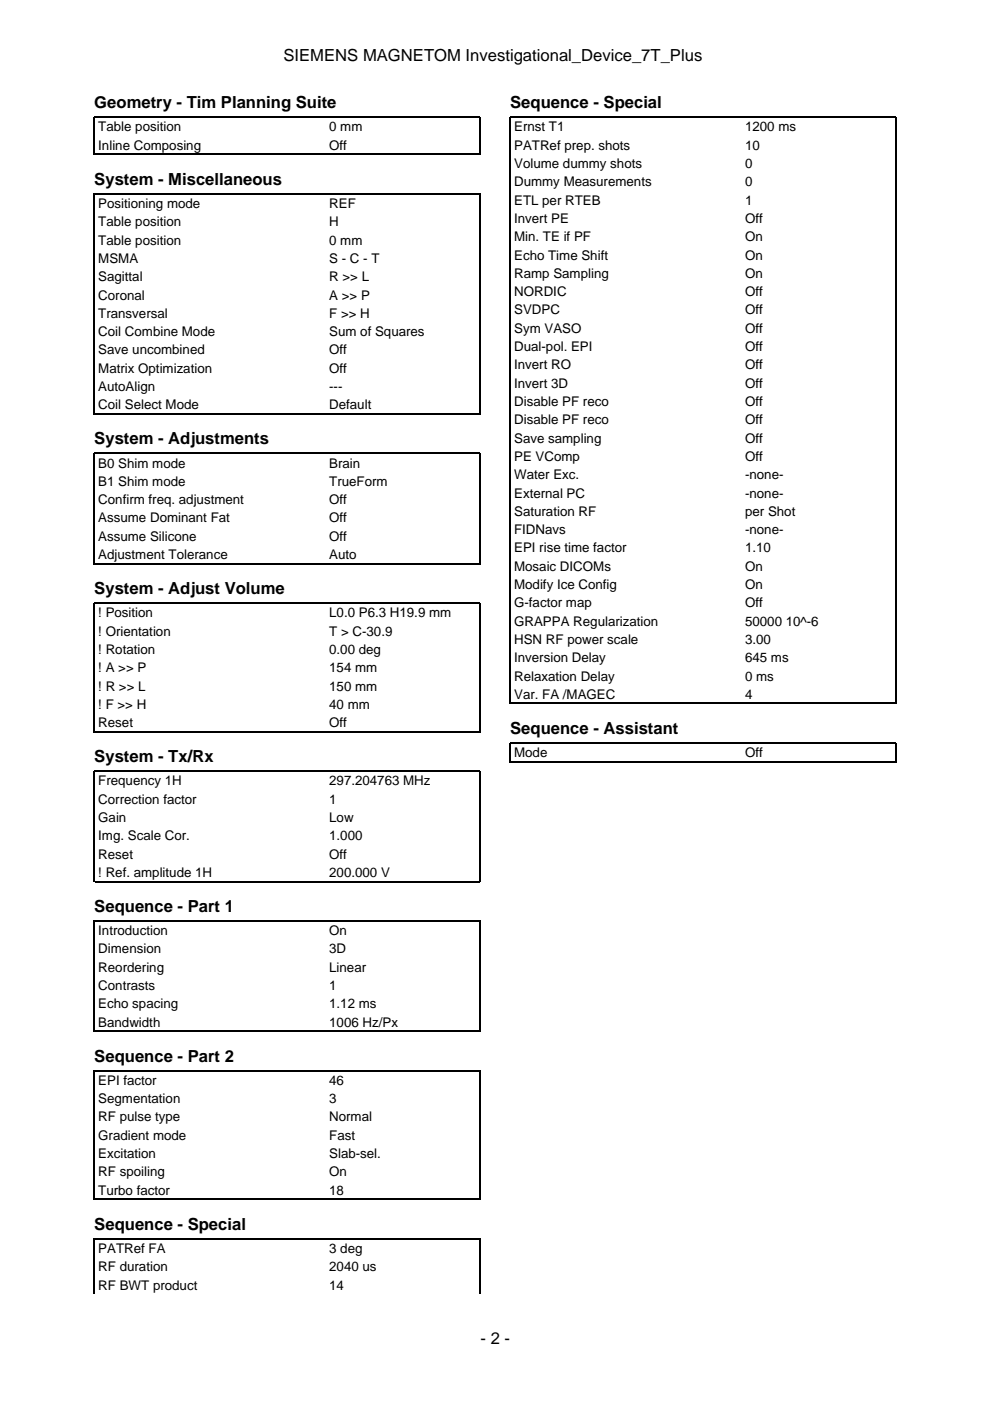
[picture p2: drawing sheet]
<svg xmlns="http://www.w3.org/2000/svg" width="210mm" height="297mm" viewBox="0 0 210 297" stroke-linecap="round" stroke-linejoin="round" font-family="sans-serif">
<defs><g id="words">
<g font-size="3.5">
<text x="60.1" y="12.9">SIEMENS MAGNETOM Investigational_Device_7T_Plus</text>
<text x="20" y="22.9">Geometry - Tim Planning Suite</text>
<text x="108.2" y="22.9">Sequence - Special</text>
<text x="20" y="39.2">System - Miscellaneous</text>
<text x="20" y="94.2">System - Adjustments</text>
<text x="20" y="125.9">System - Adjust Volume</text>
<text x="108.2" y="155.6">Sequence - Assistant</text>
<text x="20" y="161.6">System - Tx/Rx</text>
<text x="20" y="193.3">Sequence - Part 1</text>
<text x="20" y="225.1">Sequence - Part 2</text>
<text x="20" y="260.7">Sequence - Special</text>
<text x="101.9" y="284.9">- 2 -</text>
</g>
<g font-size="2.8">
<text x="20.8" y="27.9">Table position</text>
<text x="69.8" y="27.9">0 mm</text>
<text x="109" y="27.9">Ernst T1</text>
<text x="158" y="27.9">1200 ms</text>
<text x="20.8" y="31.7">Inline Composing</text>
<text x="69.8" y="31.7">Off</text>
<text x="109" y="31.7">PATRef prep. shots</text>
<text x="109" y="35.6">Volume dummy shots</text>
<text x="158" y="31.7">10</text>
<text x="158" y="35.6">0</text>
<text x="109" y="39.5">Dummy Measurements</text>
<text x="158" y="39.5">0</text>
<text x="20.8" y="44.1">Positioning mode</text>
<text x="20.8" y="48">Table position</text>
<text x="69.8" y="44.1">REF</text>
<text x="69.8" y="48">H</text>
<text x="109" y="43.4">ETL per RTEB</text>
<text x="109" y="47.3">Invert PE</text>
<text x="158" y="43.4">1</text>
<text x="158" y="47.3">Off</text>
<text x="20.8" y="51.9">Table position</text>
<text x="69.8" y="51.9">0 mm</text>
<text x="109" y="51.2">Min. TE if PF</text>
<text x="158" y="51.2">On</text>
<text x="20.8" y="55.7">MSMA</text>
<text x="20.8" y="59.6">Sagittal</text>
<text x="69.8" y="55.7">S - C - T</text>
<text x="69.8" y="59.6">R &gt;&gt; L</text>
<text x="109" y="55">Echo Time Shift</text>
<text x="109" y="58.9">Ramp Sampling</text>
<text x="158" y="55">On</text>
<text x="158" y="58.9">On</text>
<text x="20.8" y="63.5">Coronal</text>
<text x="69.8" y="63.5">A &gt;&gt; P</text>
<text x="109" y="62.8">NORDIC</text>
<text x="158" y="62.8">Off</text>
<text x="20.8" y="67.4">Transversal</text>
<text x="20.8" y="71.3">Coil Combine Mode</text>
<text x="69.8" y="67.4">F &gt;&gt; H</text>
<text x="69.8" y="71.3">Sum of Squares</text>
<text x="109" y="66.7">SVDPC</text>
<text x="109" y="70.6">Sym VASO</text>
<text x="158" y="66.7">Off</text>
<text x="158" y="70.6">Off</text>
<text x="20.8" y="75.1">Save uncombined</text>
<text x="69.8" y="75.1">Off</text>
<text x="109" y="74.4">Dual-pol. EPI</text>
<text x="158" y="74.4">Off</text>
<text x="20.8" y="79">Matrix Optimization</text>
<text x="20.8" y="82.9">AutoAlign</text>
<text x="69.8" y="79">Off</text>
<text x="69.8" y="82.9">---</text>
<text x="109" y="78.3">Invert RO</text>
<text x="109" y="82.2">Invert 3D</text>
<text x="158" y="78.3">Off</text>
<text x="158" y="82.2">Off</text>
<text x="20.8" y="86.8">Coil Select Mode</text>
<text x="69.8" y="86.8">Default</text>
<text x="109" y="86.1">Disable PF reco</text>
<text x="109" y="90">Disable PF reco</text>
<text x="158" y="86.1">Off</text>
<text x="158" y="90">Off</text>
<text x="109" y="93.8">Save sampling</text>
<text x="158" y="93.8">Off</text>
<text x="20.8" y="99.1">B0 Shim mode</text>
<text x="69.8" y="99.1">Brain</text>
<text x="109" y="97.7">PE VComp</text>
<text x="109" y="101.6">Water Exc.</text>
<text x="158" y="97.7">Off</text>
<text x="158" y="101.6">-none-</text>
<text x="20.8" y="103">B1 Shim mode</text>
<text x="20.8" y="106.9">Confirm freq. adjustment</text>
<text x="69.8" y="103">TrueForm</text>
<text x="69.8" y="106.9">Off</text>
<text x="109" y="105.5">External PC</text>
<text x="158" y="105.5">-none-</text>
<text x="20.8" y="110.8">Assume Dominant Fat</text>
<text x="69.8" y="110.8">Off</text>
<text x="109" y="109.4">Saturation RF</text>
<text x="109" y="113.2">FIDNavs</text>
<text x="158" y="109.4">per Shot</text>
<text x="158" y="113.2">-none-</text>
<text x="20.8" y="114.7">Assume Silicone</text>
<text x="20.8" y="118.5">Adjustment Tolerance</text>
<text x="69.8" y="114.7">Off</text>
<text x="69.8" y="118.5">Auto</text>
<text x="109" y="117.1">EPI rise time factor</text>
<text x="158" y="117.1">1.10</text>
<text x="109" y="121">Mosaic DICOMs</text>
<text x="109" y="124.9">Modify Ice Config</text>
<text x="158" y="121">On</text>
<text x="158" y="124.9">On</text>
<text x="20.8" y="130.9">! Position</text>
<text x="69.8" y="130.9">L0.0 P6.3 H19.9 mm</text>
<text x="109" y="128.8">G-factor map</text>
<text x="158" y="128.8">Off</text>
<text x="20.8" y="134.8">! Orientation</text>
<text x="69.8" y="134.8">T &gt; C-30.9</text>
<text x="109" y="132.6">GRAPPA Regularization</text>
<text x="109" y="136.5">HSN RF power scale</text>
<text x="158" y="132.6">50000 10^-6</text>
<text x="158" y="136.5">3.00</text>
<text x="20.8" y="138.6">! Rotation</text>
<text x="20.8" y="142.5">! A &gt;&gt; P</text>
<text x="69.8" y="138.6">0.00 deg</text>
<text x="69.8" y="142.5">154 mm</text>
<text x="109" y="140.4">Inversion Delay</text>
<text x="158" y="140.4">645 ms</text>
<text x="20.8" y="146.4">! R &gt;&gt; L</text>
<text x="69.8" y="146.4">150 mm</text>
<text x="109" y="144.3">Relaxation Delay</text>
<text x="109" y="148.2">Var. FA /MAGEC</text>
<text x="158" y="144.3">0 ms</text>
<text x="158" y="148.2">4</text>
<text x="20.8" y="150.3">! F &gt;&gt; H</text>
<text x="20.8" y="154.2">Reset</text>
<text x="69.8" y="150.3">40 mm</text>
<text x="69.8" y="154.2">Off</text>
<text x="109" y="160.5">Mode</text>
<text x="158" y="160.5">Off</text>
<text x="20.8" y="166.5">Frequency 1H</text>
<text x="69.8" y="166.5">297.204763 MHz</text>
<text x="20.8" y="170.4">Correction factor</text>
<text x="69.8" y="170.4">1</text>
<text x="20.8" y="174.3">Gain</text>
<text x="20.8" y="178.2">Img. Scale Cor.</text>
<text x="69.8" y="174.3">Low</text>
<text x="69.8" y="178.2">1.000</text>
<text x="20.8" y="182">Reset</text>
<text x="20.8" y="185.9">! Ref. amplitude 1H</text>
<text x="69.8" y="182">Off</text>
<text x="69.8" y="185.9">200.000 V</text>
<text x="20.8" y="198.3">Introduction</text>
<text x="20.8" y="202.1">Dimension</text>
<text x="69.8" y="198.3">On</text>
<text x="69.8" y="202.1">3D</text>
<text x="20.8" y="206">Reordering</text>
<text x="20.8" y="209.9">Contrasts</text>
<text x="69.8" y="206">Linear</text>
<text x="69.8" y="209.9">1</text>
<text x="20.8" y="213.8">Echo spacing</text>
<text x="69.8" y="213.8">1.12 ms</text>
<text x="20.8" y="217.7">Bandwidth</text>
<text x="69.8" y="217.7">1006 Hz/Px</text>
<text x="20.8" y="230">EPI factor</text>
<text x="20.8" y="233.9">Segmentation</text>
<text x="69.8" y="230">46</text>
<text x="69.8" y="233.9">3</text>
<text x="20.8" y="237.8">RF pulse type</text>
<text x="69.8" y="237.8">Normal</text>
<text x="20.8" y="241.7">Gradient mode</text>
<text x="20.8" y="245.5">Excitation</text>
<text x="69.8" y="241.7">Fast</text>
<text x="69.8" y="245.5">Slab-sel.</text>
<text x="20.8" y="249.4">RF spoiling</text>
<text x="69.8" y="249.4">On</text>
<text x="20.8" y="253.3">Turbo factor</text>
<text x="69.8" y="253.3">18</text>
<text x="20.8" y="265.6">PATRef FA</text>
<text x="20.8" y="269.5">RF duration</text>
<text x="69.8" y="265.6">3 deg</text>
<text x="69.8" y="269.5">2040 us</text>
<text x="20.8" y="273.4">RF BWT product</text>
<text x="69.8" y="273.4">14</text>
</g>
</g></defs>
<g fill="none" stroke="#000" stroke-width=".26">
<path d="M20 32.9v-8.1h81.8v8.1M20.1 32.7h81.6M20 87.9v-46.8h81.8v46.8M20.1 87.8h81.6M20 119.7v-23.6h81.8v23.6M20.1 119.5h81.6M20 155.3v-27.4h81.8v27.4M20.1 155.2h81.6M108.2 149.3v-124.5h81.8v124.5M108.3 149.2h81.6M108.2 161.6v-4.1h81.8v4.1M108.3 161.5h81.6"/>
<path d="M20 187v-23.5h81.8v23.5M20.1 186.9h81.6M20 218.8v-23.6h81.8v23.6M20.1 218.7h81.6M20 254.4v-27.4h81.8v27.4M20.1 254.3h81.6M20 274.3v-11.7h81.8v11.7"/>
</g>
<use href="#words"/>
</svg>
